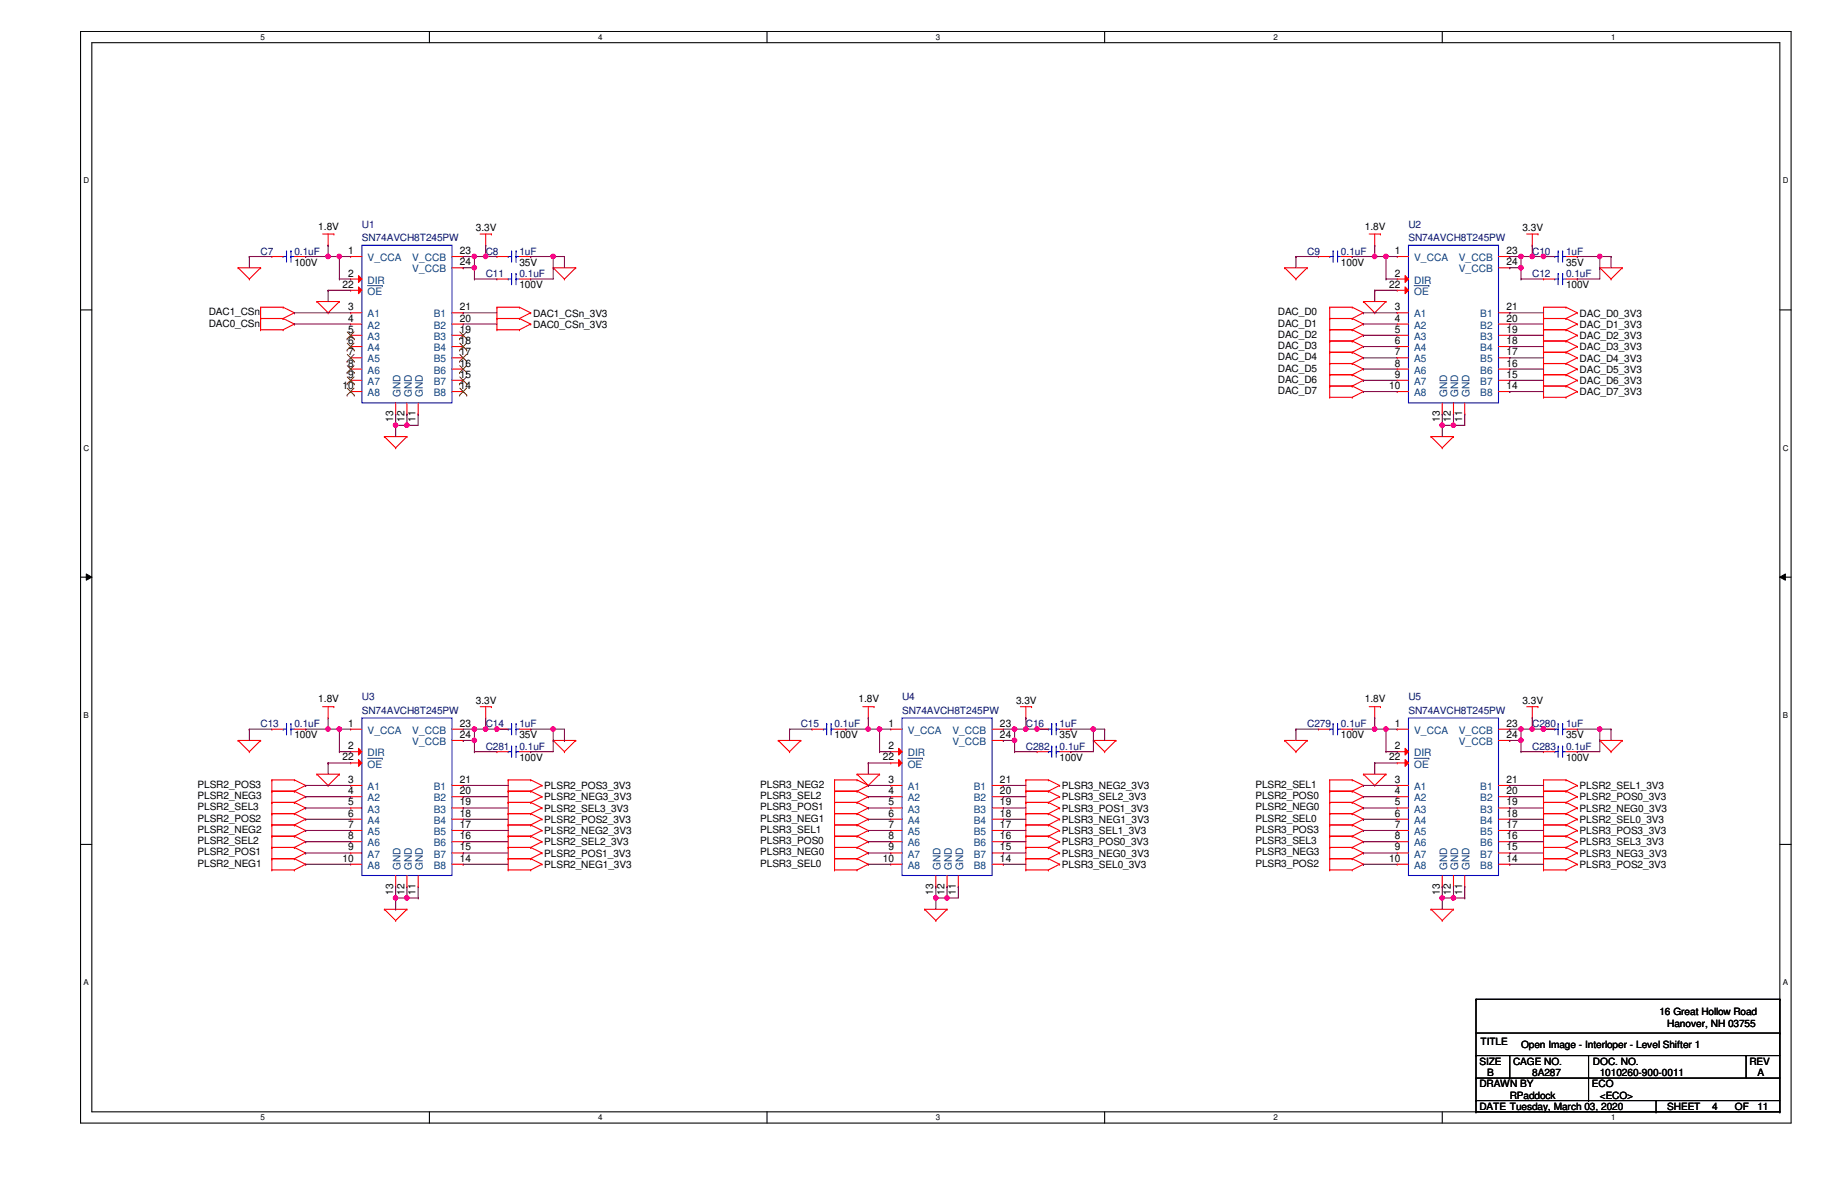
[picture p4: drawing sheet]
<svg xmlns="http://www.w3.org/2000/svg" width="432mm" height="279mm" viewBox="0 0 432 279" stroke-linecap="round" stroke-linejoin="round" font-family="sans-serif">
<defs><g id="words">
<g font-size="2.4" fill="#000080">
<text x="85.8" y="53.9">U1</text>
<text x="333.8" y="53.9">U2</text>
<text x="85.8" y="57.1">SN74AVCH8T245PW</text>
<text x="333.8" y="57.1">SN74AVCH8T245PW</text>
<text x="61.8" y="60.3">C7</text>
<text x="69.8" y="60.3">0.1uF</text>
<text x="115.1" y="60.3">C8</text>
<text x="115.1" y="65.7">C11</text>
<text x="123.1" y="60.3">1uF</text>
<text x="123.1" y="65.7">0.1uF</text>
<text x="309.8" y="60.3">C9</text>
<text x="317.8" y="60.3">0.1uF</text>
<text x="363.1" y="60.3">C10</text>
<text x="363.1" y="65.7">C12</text>
<text x="371.1" y="60.3">1uF</text>
<text x="371.1" y="65.7">0.1uF</text>
<text x="85.8" y="165.9">U3</text>
<text x="213.8" y="165.9">U4</text>
<text x="333.8" y="165.9">U5</text>
<text x="61.8" y="172.3">C13</text>
<text x="69.8" y="172.3">0.1uF</text>
<text x="85.8" y="169.1">SN74AVCH8T245PW</text>
<text x="115.1" y="172.3">C14</text>
<text x="123.1" y="172.3">1uF</text>
<text x="189.8" y="172.3">C15</text>
<text x="197.8" y="172.3">0.1uF</text>
<text x="213.8" y="169.1">SN74AVCH8T245PW</text>
<text x="243.1" y="172.3">C16</text>
<text x="251.1" y="172.3">1uF</text>
<text x="309.8" y="172.3">C279</text>
<text x="317.8" y="172.3">0.1uF</text>
<text x="333.8" y="169.1">SN74AVCH8T245PW</text>
<text x="363.1" y="172.3">C280</text>
<text x="371.1" y="172.3">1uF</text>
<text x="115.1" y="177.7">C281</text>
<text x="123.1" y="177.7">0.1uF</text>
<text x="243.1" y="177.7">C282</text>
<text x="251.1" y="177.7">0.1uF</text>
<text x="363.1" y="177.7">C283</text>
<text x="371.1" y="177.7">0.1uF</text>
</g>
<g font-size="2.4">
<text x="75.4" y="54.4">1.8V</text>
<text x="112.8" y="54.7">3.3V</text>
<text x="323.5" y="54.4">1.8V</text>
<text x="360.8" y="54.7">3.3V</text>
<text x="69.8" y="63">100V</text>
<text x="82.5" y="60.2">1</text>
<text x="82.5" y="65.5">2</text>
<text x="109" y="60.2">23</text>
<text x="109" y="62.9">24</text>
<text x="123.1" y="63">35V</text>
<text x="317.8" y="63">100V</text>
<text x="330.6" y="60.2">1</text>
<text x="330.6" y="65.5">2</text>
<text x="357" y="60.2">23</text>
<text x="357" y="62.9">24</text>
<text x="371.1" y="63">35V</text>
<text x="81.2" y="68.2">22</text>
<text x="123.1" y="68.3">100V</text>
<text x="329.2" y="68.2">22</text>
<text x="371.1" y="68.3">100V</text>
<text x="49.5" y="74.7">DAC1_CSn</text>
<text x="49.5" y="77.4">DAC0_CSn</text>
<text x="82.5" y="73.5">3</text>
<text x="82.5" y="76.2">4</text>
<text x="109" y="73.5">21</text>
<text x="109" y="76.2">20</text>
<text x="126.3" y="75">DAC1_CSn_3V3</text>
<text x="126.3" y="77.7">DAC0_CSn_3V3</text>
<text x="302.9" y="74.7">DAC_D0</text>
<text x="302.9" y="77.4">DAC_D1</text>
<text x="330.6" y="73.5">3</text>
<text x="330.6" y="76.2">4</text>
<text x="357" y="73.5">21</text>
<text x="357" y="76.2">20</text>
<text x="374.4" y="75">DAC_D0_3V3</text>
<text x="374.4" y="77.7">DAC_D1_3V3</text>
<text x="82.5" y="78.9">5</text>
<text x="82.5" y="81.5">6</text>
<text x="109" y="78.9">19</text>
<text x="109" y="81.5">18</text>
<text x="302.9" y="80.1">DAC_D2</text>
<text x="302.9" y="82.7">DAC_D3</text>
<text x="330.6" y="78.9">5</text>
<text x="330.6" y="81.5">6</text>
<text x="357" y="78.9">19</text>
<text x="357" y="81.5">18</text>
<text x="374.4" y="80.3">DAC_D2_3V3</text>
<text x="374.4" y="83">DAC_D3_3V3</text>
<text x="82.5" y="84.2">7</text>
<text x="82.5" y="86.9">8</text>
<text x="82.5" y="89.5">9</text>
<text x="109" y="84.2">17</text>
<text x="109" y="86.9">16</text>
<text x="109" y="89.5">15</text>
<text x="302.9" y="85.4">DAC_D4</text>
<text x="302.9" y="88.1">DAC_D5</text>
<text x="330.6" y="84.2">7</text>
<text x="330.6" y="86.9">8</text>
<text x="330.6" y="89.5">9</text>
<text x="357" y="84.2">17</text>
<text x="357" y="86.9">16</text>
<text x="357" y="89.5">15</text>
<text x="374.4" y="85.7">DAC_D4_3V3</text>
<text x="374.4" y="88.3">DAC_D5_3V3</text>
<text x="81.2" y="92.2">10</text>
<text x="109" y="92.2">14</text>
<text x="302.9" y="90.7">DAC_D6</text>
<text x="302.9" y="93.4">DAC_D7</text>
<text x="329.2" y="92.2">10</text>
<text x="357" y="92.2">14</text>
<text x="374.4" y="91">DAC_D6_3V3</text>
<text x="374.4" y="93.7">DAC_D7_3V3</text>
<text x="93.2" y="100" transform="rotate(-90 93.2 100)">13</text>
<text x="95.8" y="100" transform="rotate(-90 95.8 100)">12</text>
<text x="98.5" y="100" transform="rotate(-90 98.5 100)">11</text>
<text x="341.2" y="100" transform="rotate(-90 341.2 100)">13</text>
<text x="343.9" y="100" transform="rotate(-90 343.9 100)">12</text>
<text x="346.5" y="100" transform="rotate(-90 346.5 100)">11</text>
<text x="75.4" y="166.5">1.8V</text>
<text x="112.8" y="166.8">3.3V</text>
<text x="203.5" y="166.5">1.8V</text>
<text x="240.8" y="166.8">3.3V</text>
<text x="323.5" y="166.5">1.8V</text>
<text x="360.8" y="166.8">3.3V</text>
<text x="82.5" y="172.2">1</text>
<text x="109" y="172.2">23</text>
<text x="210.6" y="172.2">1</text>
<text x="237" y="172.2">23</text>
<text x="330.6" y="172.2">1</text>
<text x="357" y="172.2">23</text>
<text x="69.8" y="175">100V</text>
<text x="82.5" y="177.5">2</text>
<text x="109" y="174.9">24</text>
<text x="123.1" y="175">35V</text>
<text x="197.8" y="175">100V</text>
<text x="210.6" y="177.5">2</text>
<text x="237" y="174.9">24</text>
<text x="251.1" y="175">35V</text>
<text x="317.8" y="175">100V</text>
<text x="330.6" y="177.5">2</text>
<text x="357" y="174.9">24</text>
<text x="371.1" y="175">35V</text>
<text x="81.2" y="180.2">22</text>
<text x="82.5" y="185.5">3</text>
<text x="109" y="185.5">21</text>
<text x="123.1" y="180.3">100V</text>
<text x="209.2" y="180.2">22</text>
<text x="210.6" y="185.5">3</text>
<text x="237" y="185.5">21</text>
<text x="251.1" y="180.3">100V</text>
<text x="329.2" y="180.2">22</text>
<text x="330.6" y="185.5">3</text>
<text x="357" y="185.5">21</text>
<text x="371.1" y="180.3">100V</text>
<text x="46.8" y="186.7">PLSR2_POS3</text>
<text x="46.8" y="189.4">PLSR2_NEG3</text>
<text x="82.5" y="188.2">4</text>
<text x="82.5" y="190.9">5</text>
<text x="109" y="188.2">20</text>
<text x="109" y="190.9">19</text>
<text x="129" y="187">PLSR2_POS3_3V3</text>
<text x="129" y="189.7">PLSR2_NEG3_3V3</text>
<text x="180.2" y="186.7">PLSR3_NEG2</text>
<text x="180.2" y="189.4">PLSR3_SEL2</text>
<text x="210.6" y="188.2">4</text>
<text x="210.6" y="190.9">5</text>
<text x="237" y="188.2">20</text>
<text x="237" y="190.9">19</text>
<text x="251.7" y="187">PLSR3_NEG2_3V3</text>
<text x="251.7" y="189.7">PLSR3_SEL2_3V3</text>
<text x="297.5" y="186.7">PLSR2_SEL1</text>
<text x="297.5" y="189.4">PLSR2_POS0</text>
<text x="330.6" y="188.2">4</text>
<text x="330.6" y="190.9">5</text>
<text x="357" y="188.2">20</text>
<text x="357" y="190.9">19</text>
<text x="374.4" y="187">PLSR2_SEL1_3V3</text>
<text x="374.4" y="189.7">PLSR2_POS0_3V3</text>
<text x="46.8" y="194.7">PLSR2_POS2</text>
<text x="46.8" y="197.4">PLSR2_NEG2</text>
<text x="46.8" y="192.1">PLSR2_SEL3</text>
<text x="82.5" y="193.5">6</text>
<text x="82.5" y="196.2">7</text>
<text x="109" y="193.5">18</text>
<text x="109" y="196.2">17</text>
<text x="129" y="195">PLSR2_POS2_3V3</text>
<text x="129" y="197.7">PLSR2_NEG2_3V3</text>
<text x="129" y="192.4">PLSR2_SEL3_3V3</text>
<text x="180.2" y="192.1">PLSR3_POS1</text>
<text x="180.2" y="194.7">PLSR3_NEG1</text>
<text x="180.2" y="197.4">PLSR3_SEL1</text>
<text x="210.6" y="193.5">6</text>
<text x="210.6" y="196.2">7</text>
<text x="237" y="193.5">18</text>
<text x="237" y="196.2">17</text>
<text x="251.7" y="192.4">PLSR3_POS1_3V3</text>
<text x="251.7" y="195">PLSR3_NEG1_3V3</text>
<text x="251.7" y="197.7">PLSR3_SEL1_3V3</text>
<text x="297.5" y="192.1">PLSR2_NEG0</text>
<text x="297.5" y="194.7">PLSR2_SEL0</text>
<text x="297.5" y="197.4">PLSR3_POS3</text>
<text x="330.6" y="193.5">6</text>
<text x="330.6" y="196.2">7</text>
<text x="357" y="193.5">18</text>
<text x="357" y="196.2">17</text>
<text x="374.4" y="192.4">PLSR2_NEG0_3V3</text>
<text x="374.4" y="195">PLSR2_SEL0_3V3</text>
<text x="374.4" y="197.7">PLSR3_POS3_3V3</text>
<text x="46.8" y="200.1">PLSR2_SEL2</text>
<text x="46.8" y="202.7">PLSR2_POS1</text>
<text x="82.5" y="198.9">8</text>
<text x="82.5" y="201.5">9</text>
<text x="109" y="198.9">16</text>
<text x="109" y="201.5">15</text>
<text x="129" y="200.4">PLSR2_SEL2_3V3</text>
<text x="129" y="203">PLSR2_POS1_3V3</text>
<text x="180.2" y="200.1">PLSR3_POS0</text>
<text x="180.2" y="202.7">PLSR3_NEG0</text>
<text x="210.6" y="198.9">8</text>
<text x="210.6" y="201.5">9</text>
<text x="237" y="198.9">16</text>
<text x="237" y="201.5">15</text>
<text x="251.7" y="200.4">PLSR3_POS0_3V3</text>
<text x="251.7" y="203">PLSR3_NEG0_3V3</text>
<text x="297.5" y="200.1">PLSR3_SEL3</text>
<text x="297.5" y="202.7">PLSR3_NEG3</text>
<text x="330.6" y="198.9">8</text>
<text x="330.6" y="201.5">9</text>
<text x="357" y="198.9">16</text>
<text x="357" y="201.5">15</text>
<text x="374.4" y="200.4">PLSR3_SEL3_3V3</text>
<text x="374.4" y="203">PLSR3_NEG3_3V3</text>
<text x="46.8" y="205.4">PLSR2_NEG1</text>
<text x="81.2" y="204.2">10</text>
<text x="109" y="204.2">14</text>
<text x="129" y="205.7">PLSR2_NEG1_3V3</text>
<text x="180.2" y="205.4">PLSR3_SEL0</text>
<text x="209.2" y="204.2">10</text>
<text x="237" y="204.2">14</text>
<text x="251.7" y="205.7">PLSR3_SEL0_3V3</text>
<text x="297.5" y="205.4">PLSR3_POS2</text>
<text x="329.2" y="204.2">10</text>
<text x="357" y="204.2">14</text>
<text x="374.4" y="205.7">PLSR3_POS2_3V3</text>
<text x="93.2" y="212" transform="rotate(-90 93.2 212)">13</text>
<text x="95.8" y="212" transform="rotate(-90 95.8 212)">12</text>
<text x="98.5" y="212" transform="rotate(-90 98.5 212)">11</text>
<text x="221.2" y="212" transform="rotate(-90 221.2 212)">13</text>
<text x="223.9" y="212" transform="rotate(-90 223.9 212)">12</text>
<text x="226.5" y="212" transform="rotate(-90 226.5 212)">11</text>
<text x="341.2" y="212" transform="rotate(-90 341.2 212)">13</text>
<text x="343.9" y="212" transform="rotate(-90 343.9 212)">12</text>
<text x="346.5" y="212" transform="rotate(-90 346.5 212)">11</text>
<text x="393.3" y="240.6">16 Great Hollow Road</text>
<text x="395.1" y="243.3">Hanover, NH 03755</text>
<text x="350.9" y="247.6">TITLE</text>
<text x="360.5" y="248.4">Open Image - Interloper - Level Shifter 1</text>
<text x="350.6" y="252.3">SIZE</text>
<text x="350.6" y="257.7">DRAWN BY</text>
<text x="352.5" y="255">B</text>
<text x="358.6" y="252.3">CAGE NO.</text>
<text x="363.1" y="255">8A287</text>
<text x="377.3" y="257.7">ECO</text>
<text x="377.5" y="252.3">DOC. NO.</text>
<text x="379.1" y="255">1010260-900-0011</text>
<text x="414.6" y="252.3">REV</text>
<text x="416.5" y="255">A</text>
<text x="350.6" y="263">DATE Tuesday, March 03, 2020</text>
<text x="357.8" y="260.3">RPaddock</text>
<text x="379.1" y="260.3">&lt;ECO&gt;</text>
<text x="395.1" y="263">SHEET</text>
<text x="405.8" y="263">4</text>
<text x="411.1" y="263">OF</text>
<text x="416.5" y="263">11</text>
</g>
<g font-size="2.4" fill="#004080">
<text x="87.1" y="61.9">V_CCA</text>
<text x="97.7" y="61.9">V_CCB</text>
<text x="97.7" y="64.6">V_CCB</text>
<text x="335.2" y="61.9">V_CCA</text>
<text x="345.7" y="61.9">V_CCB</text>
<text x="345.7" y="64.6">V_CCB</text>
<text x="87.1" y="67.2">DIR</text>
<text x="87.1" y="69.9">OE</text>
<text x="335.2" y="67.2">DIR</text>
<text x="335.2" y="69.9">OE</text>
<text x="87.1" y="75.2">A1</text>
<text x="87.1" y="77.9">A2</text>
<text x="102.8" y="75.2">B1</text>
<text x="102.8" y="77.9">B2</text>
<text x="335.2" y="75.2">A1</text>
<text x="335.2" y="77.9">A2</text>
<text x="350.8" y="75.2">B1</text>
<text x="350.8" y="77.9">B2</text>
<text x="87.1" y="80.6">A3</text>
<text x="87.1" y="83.2">A4</text>
<text x="102.8" y="80.6">B3</text>
<text x="102.8" y="83.2">B4</text>
<text x="335.2" y="80.6">A3</text>
<text x="335.2" y="83.2">A4</text>
<text x="350.8" y="80.6">B3</text>
<text x="350.8" y="83.2">B4</text>
<text x="87.1" y="85.9">A5</text>
<text x="87.1" y="88.6">A6</text>
<text x="102.8" y="85.9">B5</text>
<text x="102.8" y="88.6">B6</text>
<text x="335.2" y="85.9">A5</text>
<text x="335.2" y="88.6">A6</text>
<text x="350.8" y="85.9">B5</text>
<text x="350.8" y="88.6">B6</text>
<text x="87.1" y="91.2">A7</text>
<text x="87.1" y="93.9">A8</text>
<text x="94.9" y="94.1" transform="rotate(-90 94.9 94.1)">GND</text>
<text x="97.6" y="94.1" transform="rotate(-90 97.6 94.1)">GND</text>
<text x="100.2" y="94.1" transform="rotate(-90 100.2 94.1)">GND</text>
<text x="102.8" y="91.2">B7</text>
<text x="102.8" y="93.9">B8</text>
<text x="335.2" y="91.2">A7</text>
<text x="335.2" y="93.9">A8</text>
<text x="342.9" y="94.1" transform="rotate(-90 342.9 94.1)">GND</text>
<text x="345.6" y="94.1" transform="rotate(-90 345.6 94.1)">GND</text>
<text x="348.3" y="94.1" transform="rotate(-90 348.3 94.1)">GND</text>
<text x="350.8" y="91.2">B7</text>
<text x="350.8" y="93.9">B8</text>
<text x="87.1" y="173.9">V_CCA</text>
<text x="97.7" y="173.9">V_CCB</text>
<text x="215.1" y="173.9">V_CCA</text>
<text x="225.7" y="173.9">V_CCB</text>
<text x="335.2" y="173.9">V_CCA</text>
<text x="345.7" y="173.9">V_CCB</text>
<text x="87.1" y="179.2">DIR</text>
<text x="97.7" y="176.6">V_CCB</text>
<text x="215.1" y="179.2">DIR</text>
<text x="225.7" y="176.6">V_CCB</text>
<text x="335.2" y="179.2">DIR</text>
<text x="345.7" y="176.6">V_CCB</text>
<text x="87.1" y="181.9">OE</text>
<text x="215.1" y="181.9">OE</text>
<text x="335.2" y="181.9">OE</text>
<text x="87.1" y="187.2">A1</text>
<text x="87.1" y="189.9">A2</text>
<text x="102.8" y="187.2">B1</text>
<text x="102.8" y="189.9">B2</text>
<text x="215.1" y="187.2">A1</text>
<text x="215.1" y="189.9">A2</text>
<text x="230.8" y="187.2">B1</text>
<text x="230.8" y="189.9">B2</text>
<text x="335.2" y="187.2">A1</text>
<text x="335.2" y="189.9">A2</text>
<text x="350.8" y="187.2">B1</text>
<text x="350.8" y="189.9">B2</text>
<text x="87.1" y="192.6">A3</text>
<text x="87.1" y="195.2">A4</text>
<text x="87.1" y="197.9">A5</text>
<text x="102.8" y="192.6">B3</text>
<text x="102.8" y="195.2">B4</text>
<text x="102.8" y="197.9">B5</text>
<text x="215.1" y="192.6">A3</text>
<text x="215.1" y="195.2">A4</text>
<text x="215.1" y="197.9">A5</text>
<text x="230.8" y="192.6">B3</text>
<text x="230.8" y="195.2">B4</text>
<text x="230.8" y="197.9">B5</text>
<text x="335.2" y="192.6">A3</text>
<text x="335.2" y="195.2">A4</text>
<text x="335.2" y="197.9">A5</text>
<text x="350.8" y="192.6">B3</text>
<text x="350.8" y="195.2">B4</text>
<text x="350.8" y="197.9">B5</text>
<text x="87.1" y="200.6">A6</text>
<text x="87.1" y="203.2">A7</text>
<text x="102.8" y="200.6">B6</text>
<text x="102.8" y="203.2">B7</text>
<text x="215.1" y="200.6">A6</text>
<text x="215.1" y="203.2">A7</text>
<text x="230.8" y="200.6">B6</text>
<text x="230.8" y="203.2">B7</text>
<text x="335.2" y="200.6">A6</text>
<text x="335.2" y="203.2">A7</text>
<text x="350.8" y="200.6">B6</text>
<text x="350.8" y="203.2">B7</text>
<text x="87.1" y="205.9">A8</text>
<text x="94.9" y="206.1" transform="rotate(-90 94.9 206.1)">GND</text>
<text x="97.6" y="206.1" transform="rotate(-90 97.6 206.1)">GND</text>
<text x="100.2" y="206.1" transform="rotate(-90 100.2 206.1)">GND</text>
<text x="102.8" y="205.9">B8</text>
<text x="215.1" y="205.9">A8</text>
<text x="222.9" y="206.1" transform="rotate(-90 222.9 206.1)">GND</text>
<text x="225.6" y="206.1" transform="rotate(-90 225.6 206.1)">GND</text>
<text x="228.3" y="206.1" transform="rotate(-90 228.3 206.1)">GND</text>
<text x="230.8" y="205.9">B8</text>
<text x="335.2" y="205.9">A8</text>
<text x="342.9" y="206.1" transform="rotate(-90 342.9 206.1)">GND</text>
<text x="345.6" y="206.1" transform="rotate(-90 345.6 206.1)">GND</text>
<text x="348.3" y="206.1" transform="rotate(-90 348.3 206.1)">GND</text>
<text x="350.8" y="205.9">B8</text>
</g>
<g font-size="1.9">
<text x="61.8" y="9.4">5</text>
<text x="141.8" y="9.4">4</text>
<text x="221.8" y="9.4">3</text>
<text x="301.8" y="9.4">2</text>
<text x="381.8" y="9.4">1</text>
<text x="19.8" y="43.5">D</text>
<text x="422.5" y="43.5">D</text>
<text x="19.8" y="106.8">C</text>
<text x="422.5" y="106.8">C</text>
<text x="19.8" y="170.1">B</text>
<text x="422.5" y="170.1">B</text>
<text x="19.8" y="233.5">A</text>
<text x="422.5" y="233.5">A</text>
<text x="61.8" y="265.5">5</text>
<text x="141.8" y="265.5">4</text>
<text x="221.8" y="265.5">3</text>
<text x="301.8" y="265.5">2</text>
<text x="381.8" y="265.5">1</text>
</g>
</g></defs>
<path d="M19.1 7.5h405.4v258.6h-405.4zM21.8 10.1h400v253.4h-400z" fill="none" stroke="#000" stroke-width=".25"/>
<g fill="#fff">
<path d="M61.8 7.7h1v2.2h-1z"/>
<path d="M61.8 263.8h1v2.1h-1z"/>
</g>
<path d="M101.8 7.5v2.6M101.8 263.5v2.6" fill="none" stroke="#000" stroke-width=".25"/>
<g fill="#fff">
<path d="M141.8 7.7h1v2.2h-1z"/>
<path d="M141.8 263.8h1v2.1h-1z"/>
</g>
<path d="M181.8 7.5v2.6M181.8 263.5v2.6" fill="none" stroke="#000" stroke-width=".25"/>
<g fill="#fff">
<path d="M221.8 7.7h1v2.2h-1z"/>
<path d="M221.8 263.8h1v2.1h-1z"/>
</g>
<path d="M261.8 7.5v2.6M261.8 263.5v2.6" fill="none" stroke="#000" stroke-width=".25"/>
<g fill="#fff">
<path d="M301.8 7.7h1v2.2h-1z"/>
<path d="M301.8 263.8h1v2.1h-1z"/>
</g>
<path d="M341.8 7.5v2.6M341.8 263.5v2.6" fill="none" stroke="#000" stroke-width=".25"/>
<g fill="#fff">
<path d="M381.8 7.7h1v2.2h-1z"/>
<path d="M381.8 263.8h1v2.1h-1z"/>
<path d="M19.8 41.8h1.3v2.1h-1.3z"/>
<path d="M422.5 41.8h1.3v2.1h-1.3z"/>
<path d="M19.8 105.1h1.3v2.1h-1.3z"/>
<path d="M422.5 105.1h1.3v2.1h-1.3z"/>
</g>
<path d="M19.1 73.4h2.7M421.8 73.4h2.7" fill="none" stroke="#000" stroke-width=".25"/>
<g fill="#fff">
<path d="M19.8 168.4h1.2v2.2h-1.2z"/>
<path d="M422.5 168.4h1.2v2.2h-1.2z"/>
</g>
<path d="M19.1 136.8h2.7M421.8 136.8h2.7" fill="none" stroke="#000" stroke-width=".25"/>
<path d="M20.4 136l1.4 .8-1.4 .7zM421.8 136.8l1.3-.8v1.5z" fill="#000"/>
<path d="M20.4 136l1.4 .8-1.4 .7zM421.8 136.8l1.3-.8v1.5z" fill="none" stroke="#000" stroke-width=".24"/>
<g fill="#fff">
<path d="M19.8 231.8h1.2v2.1h-1.2z"/>
<path d="M422.5 231.8h1.2v2.1h-1.2z"/>
</g>
<g fill="none" stroke="#000" stroke-width=".25">
<path d="M19.1 200.1h2.7M421.8 200.1h2.7M349.8 236.8h.1M349.8 236.8v26.7M349.8 236.8h72M421.8 236.8h.1M421.8 236.8v26.7M349.8 250.1h.1M349.8 255.5h.1M349.8 244.8h72M349.8 250.1h72M349.8 255.5h72"/>
<path d="M357.8 255.5h.1M357.8 250.1v5.4M376.5 255.5h.1M376.5 250.1v10.7M413.8 250.1h.1M413.8 250.1v5.4M421.8 244.8h.1M349.8 260.8h.1M349.8 263.5h.1M349.8 260.8h72M349.8 263.5h72M376.5 260.8h.1"/>
<path d="M392.5 263.5h.1M392.5 260.8v2.7M421.8 263.5h.1"/>
</g>
<g fill="none" stroke="#f00" stroke-width=".25">
<path d="M76.5 55.5h2.6M77.8 58.1h.1M77.8 55.5v2.6M79.1 55.5h.1M113.8 55.5h2.7M115.1 58.1h.1M115.1 55.5v2.6M116.5 55.5h.1M324.5 55.5h2.7M325.8 58.1h.1M325.8 55.5v2.6M327.2 55.5h.1"/>
<path d="M361.8 55.5h2.7M363.1 58.1h.1M363.1 55.5v2.6M364.5 55.5h.1M56.4 63.5h.1M56.4 63.5h5.4M56.4 63.5l2.7 2.6M59.1 66.1h.1M61.8 72.8h.1M61.8 75.5h.1M61.8 78.1h.1M61.8 63.5h.1"/>
<path d="M61.8 75.5h5.3M61.8 72.8h5.3M61.8 72.8v5.3M61.8 78.1h5.3M61.8 63.5l-2.7 2.6M67.1 75.5h.1M67.1 72.8h.1M67.1 78.1h.1M67.1 72.8l2.7 1.3M67.1 75.5l2.7 1.3M69.8 74.1h.1M69.8 76.8h.1"/>
<path d="M69.8 74.1l-2.7 1.4M69.8 76.8l-2.7 1.3M75.1 71.5h.1M75.1 71.5h5.3M75.1 71.5l2.7 2.6M77.8 74.1h.1M80.4 71.5h.1M80.4 71.5l-2.6 2.6M117.8 75.5h.1M117.8 72.8h.1M117.8 78.1h.1M117.8 75.5h5.3"/>
<path d="M117.8 72.8h5.3M117.8 72.8v5.3M117.8 78.1h5.3M123.1 72.8h.1M123.1 75.5h.1M123.1 78.1h.1M123.1 72.8l2.7 1.3M123.1 75.5l2.7 1.3M125.8 74.1h.1M125.8 76.8h.1M125.8 74.1l-2.7 1.4M125.8 76.8l-2.7 1.3"/>
<path d="M131.1 63.5h.1M131.1 63.5h5.3M131.1 63.5l2.7 2.6M133.8 66.1h.1M136.4 63.5h.1M136.4 63.5l-2.6 2.6M304.5 63.5h.1M304.5 63.5h5.3M304.5 63.5l2.6 2.6M307.1 66.1h.1M309.8 63.5h.1M309.8 63.5l-2.7 2.6"/>
<path d="M315.1 72.8h.1M315.1 75.5h.1M315.1 78.1h.1M315.1 72.8v21.3M315.1 75.5h5.4M315.1 72.8h5.4M315.1 78.1h5.4M320.5 75.5h.1M320.5 72.8h.1M320.5 78.1h.1M320.5 72.8l2.6 1.3M320.5 75.5l2.6 1.3"/>
<path d="M320.5 78.1l2.6 1.4M323.1 74.1h.1M323.1 76.8h.1M323.1 79.5h.1M323.1 71.5h.1M323.1 74.1l-2.6 1.4M323.1 76.8l-2.6 1.3M323.1 79.5l-2.6 1.3M323.1 71.5h5.4M323.1 71.5l2.7 2.6M325.8 74.1h.1M328.5 71.5h.1"/>
<path d="M328.5 71.5l-2.7 2.6M365.8 75.5h.1M365.8 72.8h.1M365.8 78.1h.1M365.8 72.8v21.3M365.8 75.5h5.3M365.8 72.8h5.3M365.8 78.1h5.3M371.1 72.8h.1M371.1 75.5h.1M371.1 78.1h.1M371.1 72.8l2.7 1.3"/>
<path d="M371.1 75.5l2.7 1.3M371.1 78.1l2.7 1.4M373.8 74.1h.1M373.8 76.8h.1M373.8 79.5h.1M373.8 74.1l-2.7 1.4M373.8 76.8l-2.7 1.3M373.8 79.5l-2.7 1.3M379.1 63.5h.1M379.1 63.5h5.4M379.1 63.5l2.7 2.6M381.8 66.1h.1"/>
<path d="M384.5 63.5h.1M384.5 63.5l-2.7 2.6M315.1 80.8h.1M315.1 83.5h.1M315.1 86.1h.1M315.1 88.8h.1M315.1 91.5h.1M315.1 94.1h.1M315.1 80.8h5.4M315.1 83.5h5.4M315.1 86.1h5.4M315.1 88.8h5.4"/>
<path d="M315.1 91.5h5.4M315.1 94.1h5.4M320.5 80.8h.1M320.5 83.5h.1M320.5 86.1h.1M320.5 88.8h.1M320.5 91.5h.1M320.5 94.1h.1M320.5 80.8l2.6 1.3M320.5 83.5l2.6 1.3M320.5 86.1l2.6 1.4M320.5 88.8l2.6 1.3"/>
<path d="M320.5 91.5l2.6 1.3M323.1 82.1h.1M323.1 84.8h.1M323.1 87.5h.1M323.1 90.1h.1M323.1 92.8h.1M323.1 82.1l-2.6 1.4M323.1 84.8l-2.6 1.3M323.1 87.5l-2.6 1.3M323.1 90.1l-2.6 1.4M323.1 92.8l-2.6 1.3M365.8 80.8h.1"/>
<path d="M365.8 83.5h.1M365.8 86.1h.1M365.8 88.8h.1M365.8 91.5h.1M365.8 94.1h.1M365.8 80.8h5.3M365.8 83.5h5.3M365.8 86.1h5.3M365.8 88.8h5.3M365.8 91.5h5.3M365.8 94.1h5.3M371.1 80.8h.1"/>
<path d="M371.1 83.5h.1M371.1 86.1h.1M371.1 88.8h.1M371.1 91.5h.1M371.1 94.1h.1M371.1 80.8l2.7 1.3M371.1 83.5l2.7 1.3M371.1 86.1l2.7 1.4M371.1 88.8l2.7 1.3M371.1 91.5l2.7 1.3M373.8 82.1h.1M373.8 84.8h.1"/>
<path d="M373.8 87.5h.1M373.8 90.1h.1M373.8 92.8h.1M373.8 82.1l-2.7 1.4M373.8 84.8l-2.7 1.3M373.8 87.5l-2.7 1.3M373.8 90.1l-2.7 1.4M373.8 92.8l-2.7 1.3M91.1 103.5h.1M91.1 103.5h5.3M91.1 103.5l2.7 2.6M93.8 106.1h.1"/>
<path d="M96.4 103.5h.1M96.4 103.5l-2.6 2.6M339.1 103.5h.1M339.1 103.5h5.4M339.1 103.5l2.7 2.6M341.8 106.1h.1M344.5 103.5h.1M344.5 103.5l-2.7 2.6M56.4 175.5h.1M56.4 175.5h5.4M56.4 175.5l2.7 2.6M59.1 178.1h.1"/>
<path d="M61.8 175.5h.1M61.8 175.5l-2.7 2.6M76.5 167.5h2.6M77.8 170.1h.1M77.8 167.5v2.6M79.1 167.5h.1M113.8 167.5h2.7M115.1 170.1h.1M115.1 167.5v2.6M116.5 167.5h.1M131.1 175.5h.1M131.1 175.5h5.3"/>
<path d="M131.1 175.5l2.7 2.6M133.8 178.1h.1M136.4 175.5h.1M136.4 175.5l-2.6 2.6M184.4 175.5h.1M184.4 175.5h5.4M184.4 175.5l2.7 2.6M187.1 178.1h.1M189.8 175.5h.1M189.8 175.5l-2.7 2.6M204.5 167.5h2.6M205.8 170.1h.1"/>
<path d="M205.8 167.5v2.6M207.1 167.5h.1M241.8 167.5h2.7M243.1 170.1h.1M243.1 167.5v2.6M244.5 167.5h.1M259.1 175.5h.1M259.1 175.5h5.4M259.1 175.5l2.7 2.6M261.8 178.1h.1M264.5 175.5h.1M264.5 175.5l-2.7 2.6"/>
<path d="M304.5 175.5h.1M304.5 175.5h5.3M304.5 175.5l2.6 2.6M307.1 178.1h.1M309.8 175.5h.1M309.8 175.5l-2.7 2.6M324.5 167.5h2.7M325.8 170.1h.1M325.8 167.5v2.6M327.2 167.5h.1M331.1 172.8h.1M331.1 172.8h2.7"/>
<path d="M355.1 175.5h2.7M355.1 172.8h2.7M357.8 172.8h.1M357.8 175.5h.1M361.8 167.5h2.7M363.1 170.1h.1M363.1 167.5v2.6M364.5 167.5h.1M379.1 175.5h.1M379.1 175.5h5.4M379.1 175.5l2.7 2.6M381.8 178.1h.1"/>
<path d="M384.5 175.5h.1M384.5 175.5l-2.7 2.6M64.4 184.8h.1M64.4 187.5h.1M64.4 192.8h.1M64.4 195.5h.1M64.4 198.2h.1M64.4 190.2h.1M64.4 187.5h5.4M64.4 184.8h5.4M64.4 184.8v21.4M64.4 190.2h5.4"/>
<path d="M64.4 195.5h5.4M64.4 192.8h5.4M64.4 198.2h5.4M69.8 187.5h.1M69.8 184.8h.1M69.8 195.5h.1M69.8 192.8h.1M69.8 198.2h.1M69.8 190.2h.1M69.8 184.8l2.6 1.3M69.8 192.8l2.6 1.3M69.8 195.5l2.6 1.3"/>
<path d="M69.8 198.2l2.6 1.3M69.8 190.2l2.6 1.3M69.8 187.5l2.6 1.3M72.4 186.1h.1M72.4 194.1h.1M72.4 196.8h.1M72.4 199.5h.1M72.4 191.5h.1M72.4 188.8h.1M72.4 186.1l-2.6 1.4M72.4 194.1l-2.6 1.4M72.4 196.8l-2.6 1.4"/>
<path d="M72.4 199.5l-2.6 1.3M72.4 191.5l-2.6 1.3M72.4 188.8l-2.6 1.4M75.1 183.5h.1M75.1 183.5h5.3M75.1 183.5l2.7 2.6M77.8 186.1h.1M80.4 183.5h.1M80.4 183.5l-2.6 2.6M120.4 187.5h.1M120.4 184.8h.1M120.4 190.2h.1"/>
<path d="M120.4 195.5h.1M120.4 192.8h.1M120.4 198.2h.1M120.4 187.5h5.4M120.4 184.8h5.4M120.4 184.8v21.4M120.4 190.2h5.4M120.4 195.5h5.4M120.4 192.8h5.4M120.4 198.2h5.4M125.8 184.8h.1M125.8 187.5h.1"/>
<path d="M125.8 190.2h.1M125.8 192.8h.1M125.8 195.5h.1M125.8 198.2h.1M125.8 184.8l2.6 1.3M125.8 187.5l2.6 1.3M125.8 192.8l2.6 1.3M125.8 195.5l2.6 1.3M125.8 198.2l2.6 1.3M125.8 190.2l2.6 1.3M128.4 186.1h.1M128.4 188.8h.1"/>
<path d="M128.4 194.1h.1M128.4 196.8h.1M128.4 199.5h.1M128.4 191.5h.1M128.4 186.1l-2.6 1.4M128.4 188.8l-2.6 1.4M128.4 194.1l-2.6 1.4M128.4 196.8l-2.6 1.4M128.4 199.5l-2.6 1.3M128.4 191.5l-2.6 1.3M197.8 184.8h.1M197.8 187.5h.1"/>
<path d="M197.8 190.2h.1M197.8 192.8h.1M197.8 195.5h.1M197.8 198.2h.1M197.8 187.5h5.3M197.8 184.8h5.3M197.8 190.2h5.3M197.8 195.5h5.3M197.8 192.8h5.3M197.8 198.2h5.3M197.8 184.8v21.4M203.1 187.5h.1"/>
<path d="M203.1 184.8h.1M203.1 190.2h.1M203.1 192.8h.1M203.1 195.5h.1M203.1 198.2h.1M203.1 183.5h.1M203.1 184.8l2.7 1.3M203.1 187.5l2.7 1.3M203.1 190.2l2.7 1.3M203.1 192.8l2.7 1.3M203.1 195.5l2.7 1.3M203.1 198.2l2.7 1.3"/>
<path d="M203.1 183.5h5.3M203.1 183.5l2.7 2.6M205.8 186.1h.1M205.8 188.8h.1M205.8 191.5h.1M205.8 194.1h.1M205.8 196.8h.1M205.8 199.5h.1M205.8 186.1l-2.7 1.4M205.8 188.8l-2.7 1.4M205.8 191.5l-2.7 1.3M205.8 194.1l-2.7 1.4"/>
<path d="M205.8 196.8l-2.7 1.4M205.8 199.5l-2.7 1.3M208.4 183.5h.1M208.4 183.5l-2.6 2.6M243.1 187.5h.1M243.1 184.8h.1M243.1 190.2h.1M243.1 192.8h.1M243.1 195.5h.1M243.1 198.2h.1M243.1 187.5h5.4M243.1 184.8h5.4"/>
<path d="M243.1 190.2h5.4M243.1 195.5h5.4M243.1 192.8h5.4M243.1 198.2h5.4M243.1 184.8v21.4M248.5 184.8h.1M248.5 187.5h.1M248.5 190.2h.1M248.5 192.8h.1M248.5 195.5h.1M248.5 198.2h.1M248.5 184.8l2.6 1.3"/>
<path d="M248.5 187.5l2.6 1.3M248.5 190.2l2.6 1.3M248.5 192.8l2.6 1.3M248.5 195.5l2.6 1.3M248.5 198.2l2.6 1.3M251.1 186.1h.1M251.1 188.8h.1M251.1 191.5h.1M251.1 194.1h.1M251.1 196.8h.1M251.1 199.5h.1M251.1 186.1l-2.6 1.4"/>
<path d="M251.1 188.8l-2.6 1.4M251.1 191.5l-2.6 1.3M251.1 194.1l-2.6 1.4M251.1 196.8l-2.6 1.4M251.1 199.5l-2.6 1.3M315.1 184.8h.1M315.1 187.5h.1M315.1 190.2h.1M315.1 192.8h.1M315.1 195.5h.1M315.1 198.2h.1M315.1 187.5h5.4"/>
<path d="M315.1 184.8h5.4M315.1 190.2h5.4M315.1 195.5h5.4M315.1 192.8h5.4M315.1 198.2h5.4M315.1 184.8v21.4M320.5 187.5h.1M320.5 184.8h.1M320.5 190.2h.1M320.5 192.8h.1M320.5 195.5h.1M320.5 198.2h.1"/>
<path d="M320.5 184.8l2.6 1.3M320.5 187.5l2.6 1.3M320.5 190.2l2.6 1.3M320.5 192.8l2.6 1.3M320.5 195.5l2.6 1.3M320.5 198.2l2.6 1.3M323.1 186.1h.1M323.1 188.8h.1M323.1 191.5h.1M323.1 194.1h.1M323.1 196.8h.1M323.1 199.5h.1"/>
<path d="M323.1 183.5h.1M323.1 186.1l-2.6 1.4M323.1 188.8l-2.6 1.4M323.1 191.5l-2.6 1.3M323.1 194.1l-2.6 1.4M323.1 196.8l-2.6 1.4M323.1 199.5l-2.6 1.3M323.1 183.5h5.4M323.1 183.5l2.7 2.6M325.8 186.1h.1M328.5 183.5h.1M328.5 183.5l-2.7 2.6"/>
<path d="M331.1 186.1h.1M331.1 188.8h.1M331.1 191.5h.1M331.1 194.1h.1M331.1 196.8h.1M331.1 199.5h.1M331.1 186.1h2.7M331.1 188.8h2.7M331.1 191.5h2.7M331.1 194.1h2.7M331.1 196.8h2.7M331.1 199.5h2.7"/>
<path d="M355.1 186.1h2.7M355.1 188.8h2.7M355.1 191.5h2.7M355.1 194.1h2.7M355.1 196.8h2.7M355.1 199.5h2.7M357.8 186.1h.1M357.8 188.8h.1M357.8 191.5h.1M357.8 194.1h.1M357.8 196.8h.1M357.8 199.5h.1"/>
<path d="M365.8 187.5h.1M365.8 184.8h.1M365.8 190.2h.1M365.8 192.8h.1M365.8 195.5h.1M365.8 198.2h.1M365.8 187.5h5.3M365.8 184.8h5.3M365.8 190.2h5.3M365.8 195.5h5.3M365.8 192.8h5.3M365.8 198.2h5.3"/>
<path d="M365.8 184.8v21.4M371.1 184.8h.1M371.1 187.5h.1M371.1 190.2h.1M371.1 192.8h.1M371.1 195.5h.1M371.1 198.2h.1M371.1 184.8l2.7 1.3M371.1 187.5l2.7 1.3M371.1 190.2l2.7 1.3M371.1 192.8l2.7 1.3M371.1 195.5l2.7 1.3"/>
<path d="M371.1 198.2l2.7 1.3M373.8 186.1h.1M373.8 188.8h.1M373.8 191.5h.1M373.8 194.1h.1M373.8 196.8h.1M373.8 199.5h.1M373.8 186.1l-2.7 1.4M373.8 188.8l-2.7 1.4M373.8 191.5l-2.7 1.3M373.8 194.1l-2.7 1.4M373.8 196.8l-2.7 1.4"/>
<path d="M373.8 199.5l-2.7 1.3M64.4 200.8h.1M64.4 203.5h.1M64.4 206.2h.1M64.4 200.8h5.4M64.4 203.5h5.4M64.4 206.2h5.4M69.8 200.8h.1M69.8 203.5h.1M69.8 206.2h.1M69.8 200.8l2.6 1.3M69.8 203.5l2.6 1.3"/>
<path d="M72.4 202.1h.1M72.4 204.8h.1M72.4 202.1l-2.6 1.4M72.4 204.8l-2.6 1.4M91.1 215.5h.1M91.1 215.5h5.3M91.1 215.5l2.7 2.6M93.8 218.1h.1M96.4 215.5h.1M96.4 215.5l-2.6 2.6M120.4 200.8h.1M120.4 203.5h.1"/>
<path d="M120.4 206.2h.1M120.4 200.8h5.4M120.4 203.5h5.4M120.4 206.2h5.4M125.8 200.8h.1M125.8 203.5h.1M125.8 206.2h.1M125.8 200.8l2.6 1.3M125.8 203.5l2.6 1.3M128.4 202.1h.1M128.4 204.8h.1M128.4 202.1l-2.6 1.4"/>
<path d="M128.4 204.8l-2.6 1.4M197.8 200.8h.1M197.8 203.5h.1M197.8 206.2h.1M197.8 200.8h5.3M197.8 203.5h5.3M197.8 206.2h5.3M203.1 200.8h.1M203.1 203.5h.1M203.1 206.2h.1M203.1 200.8l2.7 1.3M203.1 203.5l2.7 1.3"/>
<path d="M205.8 202.1h.1M205.8 204.8h.1M205.8 202.1l-2.7 1.4M205.8 204.8l-2.7 1.4M219.1 215.5h.1M219.1 215.5h5.4M219.1 215.5l2.7 2.6M221.8 218.1h.1M224.5 215.5h.1M224.5 215.5l-2.7 2.6M243.1 200.8h.1M243.1 203.5h.1"/>
<path d="M243.1 206.2h.1M243.1 200.8h5.4M243.1 203.5h5.4M243.1 206.2h5.4M248.5 200.8h.1M248.5 203.5h.1M248.5 206.2h.1M248.5 200.8l2.6 1.3M248.5 203.5l2.6 1.3M251.1 202.1h.1M251.1 204.8h.1M251.1 202.1l-2.6 1.4"/>
<path d="M251.1 204.8l-2.6 1.4M315.1 200.8h.1M315.1 203.5h.1M315.1 206.2h.1M315.1 200.8h5.4M315.1 203.5h5.4M315.1 206.2h5.4M320.5 200.8h.1M320.5 203.5h.1M320.5 206.2h.1M320.5 200.8l2.6 1.3M320.5 203.5l2.6 1.3"/>
<path d="M323.1 202.1h.1M323.1 204.8h.1M323.1 202.1l-2.6 1.4M323.1 204.8l-2.6 1.4M331.1 202.1h.1M331.1 204.8h.1M331.1 202.1h2.7M331.1 204.8h2.7M339.1 215.5h.1M339.1 215.5h5.4M339.1 215.5l2.7 2.6M341.8 218.1h.1"/>
<path d="M341.8 210.1h.1M341.8 207.5v2.6M344.5 215.5h.1M344.5 210.1h.1M344.5 215.5l-2.7 2.6M344.5 207.5v2.6M347.1 210.1h.1M347.1 207.5v2.6M355.1 202.1h2.7M355.1 204.8h2.7M357.8 202.1h.1M357.8 204.8h.1"/>
<path d="M365.8 200.8h.1M365.8 203.5h.1M365.8 206.2h.1M365.8 200.8h5.3M365.8 203.5h5.3M365.8 206.2h5.3M371.1 200.8h.1M371.1 203.5h.1M371.1 206.2h.1M371.1 200.8l2.7 1.3M371.1 203.5l2.7 1.3M373.8 202.1h.1"/>
<path d="M373.8 204.8h.1M373.8 202.1l-2.7 1.4M373.8 204.8l-2.7 1.4"/>
</g>
<path d="M333.8 170.1h21.3v37.4h-21.3z" fill="none" stroke="#00f" stroke-width=".25"/>
<path d="M333 177.3l.8 .8-.8 .8z" fill="#f00"/>
<path d="M331.1 178.1h.1M331.1 178.1h2.7M333 177.3l.8 .8-.8 .8z" fill="none" stroke="#f00" stroke-width=".25"/>
<path d="M333 180l.8 .8-.8 .8z" fill="#f00"/>
<g fill="none" stroke="#f00" stroke-width=".25">
<path d="M64.4 60.8h.1M64.4 60.8h2.7M69.8 60.8h2.6M72.4 60.8h.1M331.1 74.1h.1M331.1 76.8h.1M331.1 79.5h.1M331.1 60.8h.1M331.1 60.8h2.7M331.1 74.1h2.7M331.1 76.8h2.7M331.1 79.5h2.7"/>
<path d="M355.1 60.8h2.7M355.1 74.1h2.7M355.1 76.8h2.7M355.1 79.5h2.7M355.1 63.5h2.7M357.8 74.1h.1M357.8 76.8h.1M357.8 79.5h.1M357.8 60.8h.1M357.8 63.5h.1M331.1 82.1h.1M331.1 84.8h.1"/>
<path d="M331.1 87.5h.1M331.1 90.1h.1M331.1 92.8h.1M331.1 82.1h2.7M331.1 84.8h2.7M331.1 87.5h2.7M331.1 90.1h2.7M331.1 92.8h2.7M341.8 98.1h.1M341.8 95.5v2.6M344.5 98.1h.1M344.5 95.5v2.6"/>
<path d="M347.1 98.1h.1M347.1 95.5v2.6M355.1 82.1h2.7M355.1 84.8h2.7M355.1 87.5h2.7M355.1 90.1h2.7M355.1 92.8h2.7M357.8 82.1h.1M357.8 84.8h.1M357.8 87.5h.1M357.8 90.1h.1M357.8 92.8h.1"/>
<path d="M64.4 172.8h.1M64.4 172.8h2.7M69.8 172.8h2.6M72.4 172.8h.1M117.8 178.1h.1M117.8 178.1h2.6M123.1 178.1h2.7M125.8 178.1h.1M331.1 180.8h.1M331.1 180.8h2.7M333 180l.8 .8-.8 .8z"/>
</g>
<path d="M335.2 179.7h3.4M338.6 179.7h.1" fill="none" stroke="#004080" stroke-width=".24"/>
<g fill="none" stroke="#00f" stroke-width=".25">
<path d="M67.9 59.5h.1M67.9 59.5v2.6M69 59.5h.1M69 59.5v2.6M333.8 58.1h21.3v37.4h-21.3zM67.1 60.8h.1M67.1 60.8h.8M69 60.8h.1M69 60.8h.8M67.1 172.8h.1M67.1 172.8h.8M67.9 171.5h.1"/>
<path d="M67.9 171.5v2.7M69 172.8h.1M69 171.5h.1M69 171.5v2.7M69 172.8h.8M120.4 178.1h.1M120.4 178.1h.8M121.2 176.8h.1M121.2 176.8v2.7M122.3 178.1h.1M122.3 176.8h.1M122.3 178.1h.8"/>
<path d="M122.3 176.8v2.7"/>
</g>
<path d="M333 65.3l.8 .8-.8 .8z" fill="#f00"/>
<path d="M331.1 66.1h.1M331.1 66.1h2.7M333 65.3l.8 .8-.8 .8z" fill="none" stroke="#f00" stroke-width=".25"/>
<path d="M333 68l.8 .8-.8 .8z" fill="#f00"/>
<g fill="none" stroke="#f00" stroke-width=".25">
<path d="M312.5 60.8h.1M312.5 60.8h2.6M317.8 60.8h2.7M320.5 60.8h.1M331.1 68.8h.1M331.1 68.8h2.7M333 68l.8 .8-.8 .8zM365.8 60.8h.1M365.8 60.8h2.7M371.1 60.8h2.7M373.8 60.8h.1M211.1 172.8h.1"/>
<path d="M211.1 172.8h2.7M235.1 172.8h2.7M235.1 175.5h2.7M237.8 172.8h.1M237.8 175.5h.1M312.5 172.8h.1M312.5 172.8h2.6M317.8 172.8h2.7M320.5 172.8h.1M365.8 172.8h.1M365.8 172.8h2.7M371.1 172.8h2.7"/>
<path d="M373.8 172.8h.1M211.1 186.1h.1M211.1 188.8h.1M211.1 191.5h.1M211.1 194.1h.1M211.1 196.8h.1M211.1 199.5h.1M211.1 186.1h2.7M211.1 188.8h2.7M211.1 191.5h2.7M211.1 194.1h2.7M211.1 196.8h2.7"/>
<path d="M211.1 199.5h2.7M235.1 186.1h2.7M235.1 188.8h2.7M235.1 191.5h2.7M235.1 194.1h2.7M235.1 196.8h2.7M235.1 199.5h2.7M237.8 186.1h.1M237.8 188.8h.1M237.8 191.5h.1M237.8 194.1h.1M237.8 196.8h.1"/>
<path d="M237.8 199.5h.1M211.1 202.1h.1M211.1 204.8h.1M211.1 202.1h2.7M211.1 204.8h2.7M221.8 210.1h.1M221.8 207.5v2.6M224.5 210.1h.1M224.5 207.5v2.6M227.1 210.1h.1M227.1 207.5v2.6M235.1 202.1h2.7"/>
<path d="M235.1 204.8h2.7M237.8 202.1h.1M237.8 204.8h.1"/>
</g>
<path d="M335.2 67.7h3.4M338.6 67.7h.1" fill="none" stroke="#004080" stroke-width=".24"/>
<g fill="none" stroke="#00f" stroke-width=".25">
<path d="M315.9 59.5h.1M315.9 59.5v2.6M317 59.5h.1M317 59.5v2.6M369.3 59.5h.1M369.3 59.5v2.6M370.3 59.5h.1M370.3 59.5v2.6M315.1 60.8h.1M315.1 60.8h.8M317 60.8h.1M317 60.8h.8"/>
<path d="M368.5 60.8h.1M368.5 60.8h.8M370.3 60.8h.1M370.3 60.8h.8M213.8 170.1h21.3v37.4h-21.3zM315.1 172.8h.1M315.1 172.8h.8M315.9 171.5h.1M315.9 171.5v2.7M317 172.8h.1M317 171.5h.1M317 172.8h.8"/>
<path d="M317 171.5v2.7M368.5 172.8h.1M368.5 172.8h.8M369.3 171.5h.1M369.3 171.5v2.7M370.3 172.8h.1M370.3 171.5h.1M370.3 172.8h.8M370.3 171.5v2.7"/>
</g>
<path d="M213 177.3l.8 .8-.8 .8z" fill="#f00"/>
<path d="M211.1 178.1h.1M211.1 178.1h2.7M213 177.3l.8 .8-.8 .8z" fill="none" stroke="#f00" stroke-width=".25"/>
<path d="M213 180l.8 .8-.8 .8z" fill="#f00"/>
<g fill="none" stroke="#f00" stroke-width=".25">
<path d="M83.1 172.8h.1M83.1 172.8h2.7M107.1 172.8h2.7M107.1 175.5h2.7M109.8 172.8h.1M109.8 175.5h.1M83.1 186.1h.1M83.1 188.8h.1M83.1 191.5h.1M83.1 194.1h.1M83.1 196.8h.1M83.1 199.5h.1"/>
<path d="M83.1 186.1h2.7M83.1 188.8h2.7M83.1 191.5h2.7M83.1 194.1h2.7M83.1 196.8h2.7M83.1 199.5h2.7M107.1 186.1h2.7M107.1 188.8h2.7M107.1 191.5h2.7M107.1 194.1h2.7M107.1 196.8h2.7M107.1 199.5h2.7"/>
<path d="M109.8 186.1h.1M109.8 188.8h.1M109.8 191.5h.1M109.8 194.1h.1M109.8 196.8h.1M109.8 199.5h.1M211.1 180.8h.1M211.1 180.8h2.7M213 180l.8 .8-.8 .8zM83.1 202.1h.1M83.1 204.8h.1M83.1 202.1h2.7"/>
<path d="M83.1 204.8h2.7M93.8 210.1h.1M93.8 207.5v2.6M96.4 210.1h.1M96.4 207.5v2.6M99.1 210.1h.1M99.1 207.5v2.6M107.1 202.1h2.7M107.1 204.8h2.7M109.8 202.1h.1M109.8 204.8h.1"/>
</g>
<path d="M215.1 179.7h3.5M218.6 179.7h.1" fill="none" stroke="#004080" stroke-width=".24"/>
<path d="M85.8 170.1h21.3v37.4h-21.3z" fill="none" stroke="#00f" stroke-width=".25"/>
<path d="M85 177.3l.8 .8-.8 .8z" fill="#f00"/>
<path d="M83.1 178.1h.1M83.1 178.1h2.7M85 177.3l.8 .8-.8 .8z" fill="none" stroke="#f00" stroke-width=".25"/>
<path d="M85 180l.8 .8-.8 .8z" fill="#f00"/>
<g fill="none" stroke="#f00" stroke-width=".25">
<path d="M83.1 74.1h.1M83.1 76.8h.1M83.1 79.5h.1M83.1 60.8h.1M83.1 74.1h2.7M83.1 76.8h2.7M83.1 79.5h2.7M83.1 60.8h2.7M107.1 74.1h2.7M107.1 76.8h2.7M107.1 79.5h2.7M107.1 60.8h2.7"/>
<path d="M107.1 63.5h2.7M109.8 74.1h.1M109.8 76.8h.1M109.8 79.5h.1M109.8 60.8h.1M109.8 63.5h.1M83.1 82.1h.1M83.1 84.8h.1M83.1 87.5h.1M83.1 90.1h.1M83.1 92.8h.1M83.1 82.1h2.7"/>
<path d="M83.1 84.8h2.7M83.1 87.5h2.7M83.1 90.1h2.7M83.1 92.8h2.7M93.8 98.1h.1M93.8 95.5v2.6M96.4 98.1h.1M96.4 95.5v2.6M99.1 98.1h.1M99.1 95.5v2.6M107.1 82.1h2.7M107.1 84.8h2.7"/>
<path d="M107.1 87.5h2.7M107.1 90.1h2.7M107.1 92.8h2.7M109.8 82.1h.1M109.8 84.8h.1M109.8 87.5h.1M109.8 90.1h.1M109.8 92.8h.1M83.1 180.8h.1M83.1 180.8h2.7M85 180l.8 .8-.8 .8z"/>
</g>
<path d="M87.1 179.7h3.5M90.6 179.7h.1" fill="none" stroke="#004080" stroke-width=".24"/>
<path d="M85.8 58.1h21.3v37.4h-21.3z" fill="none" stroke="#00f" stroke-width=".25"/>
<g fill="none" stroke="#804000" stroke-width=".24">
<path d="M82.3 78.7l1.6 1.6M83.9 78.7l-1.6 1.6M109 78.7l1.6 1.6M110.6 78.7l-1.7 1.6M82.3 80.3h.1M82.3 83h.1M82.3 85.6h.1M82.3 88.3h.1M82.3 91h.1M82.3 93.6h.1M82.3 81.3l1.6 1.7M82.3 84l1.6 1.6"/>
<path d="M82.3 86.7l1.6 1.6M82.3 89.3l1.6 1.7M82.3 92l1.6 1.6M83.9 81.3l-1.6 1.7M83.9 84l-1.6 1.6M83.9 86.7l-1.6 1.6M83.9 89.3l-1.6 1.7M83.9 92l-1.6 1.6M83.9 80.3h.1M83.9 83h.1M83.9 85.6h.1M83.9 88.3h.1"/>
<path d="M83.9 91h.1M83.9 93.6h.1M108.9 80.3h.1M108.9 83h.1M108.9 85.6h.1M108.9 88.3h.1M108.9 91h.1M108.9 93.6h.1M109 81.3l1.6 1.7M109 84l1.6 1.6M109 86.7l1.6 1.6M109 89.3l1.6 1.7"/>
<path d="M109 92l1.6 1.6M110.6 81.3l-1.7 1.7M110.6 84l-1.7 1.6M110.6 86.7l-1.7 1.6M110.6 89.3l-1.7 1.7M110.6 92l-1.7 1.6M110.6 80.3h.1M110.6 83h.1M110.6 85.6h.1M110.6 88.3h.1M110.6 91h.1M110.6 93.6h.1"/>
</g>
<path d="M85 65.3l.8 .8-.8 .8z" fill="#f00"/>
<path d="M83.1 66.1h.1M83.1 66.1h2.7M85 65.3l.8 .8-.8 .8z" fill="none" stroke="#f00" stroke-width=".25"/>
<path d="M85 68l.8 .8-.8 .8z" fill="#f00"/>
<g fill="none" stroke="#f00" stroke-width=".25">
<path d="M83.1 68.8h.1M83.1 68.8h2.7M85 68l.8 .8-.8 .8zM117.8 60.8h.1M117.8 66.1h.1M117.8 66.1h2.6M117.8 60.8h2.6M123.1 66.1h2.7M123.1 60.8h2.7M125.8 60.8h.1M125.8 66.1h.1M365.8 66.1h.1"/>
<path d="M365.8 66.1h2.7M371.1 66.1h2.7M373.8 66.1h.1M117.8 172.8h.1M117.8 172.8h2.6M123.1 172.8h2.7M125.8 172.8h.1M192.4 172.8h.1M192.4 172.8h2.7M197.8 172.8h2.6M200.4 172.8h.1M245.8 172.8h.1"/>
<path d="M245.8 178.1h.1M245.8 172.8h2.7M245.8 178.1h2.7M251.1 172.8h2.7M251.1 178.1h2.7M253.8 172.8h.1M253.8 178.1h.1M365.8 178.1h.1M365.8 178.1h2.7M371.1 178.1h2.7M373.8 178.1h.1"/>
</g>
<path d="M87.1 67.7h3.5M90.6 67.7h.1" fill="none" stroke="#004080" stroke-width=".24"/>
<g fill="none" stroke="#00f" stroke-width=".25">
<path d="M121.2 59.5h.1M121.2 59.5v2.6M122.3 59.5h.1M122.3 59.5v2.6M120.4 60.8h.1M120.4 66.1h.1M120.4 66.1h.8M120.4 60.8h.8M121.2 64.8h.1M121.2 64.8v2.7M122.3 60.8h.1M122.3 66.1h.1"/>
<path d="M122.3 64.8h.1M122.3 66.1h.8M122.3 64.8v2.7M122.3 60.8h.8M368.5 66.1h.1M368.5 66.1h.8M369.3 64.8h.1M369.3 64.8v2.7M370.3 66.1h.1M370.3 64.8h.1M370.3 66.1h.8M370.3 64.8v2.7"/>
<path d="M120.4 172.8h.1M120.4 172.8h.8M121.2 171.5h.1M121.2 171.5v2.7M122.3 172.8h.1M122.3 171.5h.1M122.3 172.8h.8M122.3 171.5v2.7M195.1 172.8h.1M195.1 172.8h.8M195.9 171.5h.1M195.9 171.5v2.7"/>
<path d="M197 172.8h.1M197 171.5h.1M197 172.8h.8M197 171.5v2.7M248.5 172.8h.1M248.5 178.1h.1M248.5 172.8h.8M248.5 178.1h.8M249.3 171.5h.1M249.3 176.8h.1M249.3 171.5v2.7M249.3 176.8v2.7"/>
<path d="M250.3 172.8h.1M250.3 171.5h.1M250.3 178.1h.1M250.3 176.8h.1M250.3 172.8h.8M250.3 178.1h.8M250.3 171.5v2.7M250.3 176.8v2.7M368.5 178.1h.1M368.5 178.1h.8M369.3 176.8h.1M369.3 176.8v2.7"/>
<path d="M370.3 178.1h.1M370.3 176.8h.1M370.3 176.8v2.7M370.3 178.1h.8"/>
</g>
<path d="M77.8 172.8h.1M77.8 170.1v2.7" fill="none" stroke="#800040" stroke-width=".25"/>
<circle cx="77.7" cy="172.8" r=".54" fill="#f0f"/>
<circle cx="77.7" cy="172.8" r=".54" fill="none" stroke="#f0f" stroke-width=".25"/>
<path d="M115.1 172.8h.1M115.1 170.1v2.7" fill="none" stroke="#800040" stroke-width=".25"/>
<circle cx="115.1" cy="172.8" r=".54" fill="#f0f"/>
<circle cx="115.1" cy="172.8" r=".54" fill="none" stroke="#f0f" stroke-width=".25"/>
<path d="M59.1 172.8h.1M59.1 172.8h5.3M59.1 172.8v2.7M72.4 172.8h.1M72.4 172.8h10.7M77.8 172.8h.1M80.4 172.8h.1" fill="none" stroke="#800040" stroke-width=".25"/>
<circle cx="80.4" cy="172.8" r=".54" fill="#f0f"/>
<circle cx="80.4" cy="172.8" r=".54" fill="none" stroke="#f0f" stroke-width=".25"/>
<path d="M80.4 172.8h.1M80.4 172.8v5.3M109.8 172.8h.1M109.8 172.8h5.3M112.4 172.8h.1" fill="none" stroke="#800040" stroke-width=".25"/>
<circle cx="112.4" cy="172.8" r=".54" fill="#f0f"/>
<circle cx="112.4" cy="172.8" r=".54" fill="none" stroke="#f0f" stroke-width=".25"/>
<path d="M112.4 172.8h.1M112.4 172.8v2.7M115.1 172.8h.1M115.1 172.8h2.7" fill="none" stroke="#800040" stroke-width=".25"/>
<circle cx="117.7" cy="172.8" r=".54" fill="#f0f"/>
<circle cx="117.7" cy="172.8" r=".54" fill="none" stroke="#f0f" stroke-width=".25"/>
<g fill="none" stroke="#800040" stroke-width=".25">
<path d="M80.4 178.1h.1M80.4 178.1h2.7M109.8 175.5h.1M109.8 175.5h2.6M117.8 172.8h.1M117.8 172.8h2.6M72.4 186.1h.1M72.4 194.1h.1M72.4 196.8h.1M72.4 199.5h.1M72.4 186.1h10.7M72.4 194.1h10.7"/>
<path d="M72.4 196.8h10.7M72.4 199.5h10.7M77.8 180.8h.1M77.8 180.8v2.7M77.8 180.8h5.3M109.8 186.1h.1M109.8 188.8h.1M109.8 191.5h.1M109.8 194.1h.1M109.8 196.8h.1M109.8 199.5h.1M109.8 186.1h10.6"/>
<path d="M109.8 188.8h10.6M109.8 191.5h10.6M109.8 194.1h10.6M109.8 196.8h10.6M109.8 199.5h10.6M72.4 202.1h.1M72.4 204.8h.1M72.4 202.1h10.7M72.4 204.8h10.7M93.8 212.8h.1M93.8 210.1v2.7M96.4 212.8h.1"/>
<path d="M96.4 210.1v2.7M109.8 202.1h.1M109.8 204.8h.1M109.8 202.1h10.6M109.8 204.8h10.6"/>
</g>
<circle cx="96.4" cy="212.8" r=".54" fill="#f0f"/>
<circle cx="96.4" cy="212.8" r=".54" fill="none" stroke="#f0f" stroke-width=".25"/>
<path d="M93.8 215.5h.1M93.8 212.8v2.7M99.1 212.8h.1M99.1 210.1v2.7" fill="none" stroke="#800040" stroke-width=".25"/>
<circle cx="93.7" cy="212.8" r=".54" fill="#f0f"/>
<circle cx="93.7" cy="212.8" r=".54" fill="none" stroke="#f0f" stroke-width=".25"/>
<path d="M205.8 170.1h.1M205.8 170.1v2.7M93.8 212.8h.1M93.8 212.8h5.3M96.4 212.8h.1" fill="none" stroke="#800040" stroke-width=".25"/>
<circle cx="205.8" cy="172.8" r=".54" fill="#f0f"/>
<circle cx="205.8" cy="172.8" r=".54" fill="none" stroke="#f0f" stroke-width=".25"/>
<path d="M243.1 170.1h.1M243.1 170.1v2.7" fill="none" stroke="#800040" stroke-width=".25"/>
<circle cx="243.1" cy="172.8" r=".54" fill="#f0f"/>
<circle cx="243.1" cy="172.8" r=".54" fill="none" stroke="#f0f" stroke-width=".25"/>
<path d="M187.1 172.8h.1M187.1 172.8h5.3M187.1 172.8v2.7M200.4 172.8h.1M200.4 172.8h10.7M205.8 172.8h.1M208.4 172.8h.1M208.4 172.8v5.3" fill="none" stroke="#800040" stroke-width=".25"/>
<circle cx="208.4" cy="172.8" r=".54" fill="#f0f"/>
<circle cx="208.4" cy="172.8" r=".54" fill="none" stroke="#f0f" stroke-width=".25"/>
<path d="M237.8 172.8h.1M237.8 172.8h5.3M240.5 172.8h.1M240.5 172.8v2.7" fill="none" stroke="#800040" stroke-width=".25"/>
<circle cx="240.4" cy="175.4" r=".54" fill="#f0f"/>
<circle cx="240.4" cy="175.4" r=".54" fill="none" stroke="#f0f" stroke-width=".25"/>
<circle cx="240.4" cy="172.8" r=".54" fill="#f0f"/>
<circle cx="240.4" cy="172.8" r=".54" fill="none" stroke="#f0f" stroke-width=".25"/>
<path d="M243.1 172.8h.1M243.1 172.8h5.4M245.8 172.8h.1" fill="none" stroke="#800040" stroke-width=".25"/>
<circle cx="245.8" cy="172.8" r=".54" fill="#f0f"/>
<circle cx="245.8" cy="172.8" r=".54" fill="none" stroke="#f0f" stroke-width=".25"/>
<g fill="none" stroke="#800040" stroke-width=".25">
<path d="M208.4 178.1h.1M208.4 178.1h2.7M237.8 175.5h.1M237.8 175.5h2.7M205.8 180.8h.1M205.8 186.1h.1M205.8 188.8h.1M205.8 191.5h.1M205.8 194.1h.1M205.8 196.8h.1M205.8 199.5h.1M205.8 180.8v2.7"/>
<path d="M205.8 180.8h5.3M205.8 186.1h5.3M205.8 188.8h5.3M205.8 191.5h5.3M205.8 194.1h5.3M205.8 196.8h5.3M205.8 199.5h5.3M237.8 186.1h.1M237.8 188.8h.1M237.8 191.5h.1M237.8 194.1h.1M237.8 196.8h.1"/>
<path d="M237.8 199.5h.1M237.8 186.1h5.3M237.8 188.8h5.3M237.8 191.5h5.3M237.8 194.1h5.3M237.8 196.8h5.3M237.8 199.5h5.3M205.8 202.1h.1M205.8 204.8h.1M205.8 202.1h5.3M205.8 204.8h5.3M221.8 210.1h.1"/>
<path d="M221.8 212.8h.1M221.8 210.1v5.4M224.5 210.1h.1M224.5 210.1v2.7h-2.7M227.1 210.1h.1M227.1 210.1v2.7M237.8 202.1h.1M237.8 204.8h.1M237.8 202.1h5.3M237.8 204.8h5.3"/>
</g>
<circle cx="224.4" cy="212.8" r=".54" fill="#f0f"/>
<circle cx="224.4" cy="212.8" r=".54" fill="none" stroke="#f0f" stroke-width=".25"/>
<circle cx="221.8" cy="212.8" r=".54" fill="#f0f"/>
<circle cx="221.8" cy="212.8" r=".54" fill="none" stroke="#f0f" stroke-width=".25"/>
<path d="M325.8 170.1h.1M325.8 170.1v2.7M363.1 170.1h.1M363.1 170.1v2.7M224.5 212.8h.1M224.5 212.8h2.6" fill="none" stroke="#800040" stroke-width=".25"/>
<circle cx="363.1" cy="172.8" r=".54" fill="#f0f"/>
<circle cx="363.1" cy="172.8" r=".54" fill="none" stroke="#f0f" stroke-width=".25"/>
<path d="M307.1 172.8h.1M307.1 172.8h5.4M307.1 172.8v2.7M320.5 172.8h.1M320.5 172.8h5.3" fill="none" stroke="#800040" stroke-width=".25"/>
<circle cx="325.8" cy="172.8" r=".54" fill="#f0f"/>
<circle cx="325.8" cy="172.8" r=".54" fill="none" stroke="#f0f" stroke-width=".25"/>
<path d="M325.8 172.8h.1M325.8 172.8h2.7" fill="none" stroke="#800040" stroke-width=".25"/>
<circle cx="328.4" cy="172.8" r=".54" fill="#f0f"/>
<circle cx="328.4" cy="172.8" r=".54" fill="none" stroke="#f0f" stroke-width=".25"/>
<path d="M328.5 172.8h.1M328.5 172.8h2.6M328.5 172.8v5.3M357.8 172.8h.1M357.8 172.8h5.3M360.5 172.8h.1M360.5 172.8v2.7" fill="none" stroke="#800040" stroke-width=".25"/>
<circle cx="360.4" cy="172.8" r=".54" fill="#f0f"/>
<circle cx="360.4" cy="172.8" r=".54" fill="none" stroke="#f0f" stroke-width=".25"/>
<path d="M363.1 172.8h.1M363.1 172.8h2.7" fill="none" stroke="#800040" stroke-width=".25"/>
<circle cx="365.8" cy="172.8" r=".54" fill="#f0f"/>
<circle cx="365.8" cy="172.8" r=".54" fill="none" stroke="#f0f" stroke-width=".25"/>
<path d="M357.8 175.5h.1M357.8 175.5h2.7M365.8 172.8h.1M365.8 172.8h2.7" fill="none" stroke="#800040" stroke-width=".25"/>
<circle cx="360.4" cy="175.4" r=".54" fill="#f0f"/>
<circle cx="360.4" cy="175.4" r=".54" fill="none" stroke="#f0f" stroke-width=".25"/>
<g fill="none" stroke="#800040" stroke-width=".25">
<path d="M328.5 178.1h.1M328.5 178.1h2.6M323.1 186.1h.1M323.1 188.8h.1M323.1 191.5h.1M323.1 194.1h.1M323.1 196.8h.1M323.1 199.5h.1M323.1 186.1h8M323.1 188.8h8M323.1 191.5h8M323.1 194.1h8"/>
<path d="M323.1 196.8h8M323.1 199.5h8M325.8 180.8h.1M325.8 180.8v2.7M325.8 180.8h5.3M357.8 186.1h.1M357.8 188.8h.1M357.8 191.5h.1M357.8 194.1h.1M357.8 196.8h.1M357.8 199.5h.1M357.8 186.1h8"/>
<path d="M357.8 188.8h8M357.8 191.5h8M357.8 194.1h8M357.8 196.8h8M357.8 199.5h8M323.1 202.1h.1M323.1 204.8h.1M323.1 202.1h8M323.1 204.8h8M341.8 210.1h.1M341.8 210.1v2.7M344.5 210.1h.1"/>
<path d="M344.5 210.1v2.7M357.8 202.1h.1M357.8 204.8h.1M357.8 202.1h8M357.8 204.8h8"/>
</g>
<circle cx="344.4" cy="212.8" r=".54" fill="#f0f"/>
<circle cx="344.4" cy="212.8" r=".54" fill="none" stroke="#f0f" stroke-width=".25"/>
<path d="M77.8 58.1h.1M77.8 58.1v2.7M341.8 212.8h2.7M344.5 212.8h.1M347.1 210.1h.1M347.1 210.1v2.7" fill="none" stroke="#800040" stroke-width=".25"/>
<circle cx="77.7" cy="60.8" r=".54" fill="#f0f"/>
<circle cx="77.7" cy="60.8" r=".54" fill="none" stroke="#f0f" stroke-width=".25"/>
<path d="M115.1 58.1h.1M115.1 58.1v2.7M59.1 60.8h.1M59.1 60.8h5.3M59.1 60.8v2.7M72.4 60.8h.1M72.4 60.8h10.7M77.8 60.8h.1M80.4 60.8h.1M80.4 60.8v5.3" fill="none" stroke="#800040" stroke-width=".25"/>
<circle cx="80.4" cy="60.8" r=".54" fill="#f0f"/>
<circle cx="80.4" cy="60.8" r=".54" fill="none" stroke="#f0f" stroke-width=".25"/>
<path d="M109.8 60.8h.1M109.8 60.8h2.6M112.4 60.8h.1M112.4 60.8v2.7" fill="none" stroke="#800040" stroke-width=".25"/>
<circle cx="112.4" cy="60.8" r=".54" fill="#f0f"/>
<circle cx="112.4" cy="60.8" r=".54" fill="none" stroke="#f0f" stroke-width=".25"/>
<path d="M112.4 60.8h.1M112.4 60.8h5.4M115.1 60.8h.1" fill="none" stroke="#800040" stroke-width=".25"/>
<circle cx="115.1" cy="60.8" r=".54" fill="#f0f"/>
<circle cx="115.1" cy="60.8" r=".54" fill="none" stroke="#f0f" stroke-width=".25"/>
<g fill="none" stroke="#800040" stroke-width=".25">
<path d="M69.8 74.1h.1M69.8 76.8h.1M69.8 74.1h13.3M69.8 76.8h13.3M77.8 68.8h.1M77.8 68.8h5.3M77.8 68.8v2.7M80.4 66.1h.1M80.4 66.1h2.7M109.8 63.5h.1M109.8 74.1h.1M109.8 76.8h.1"/>
<path d="M109.8 63.5h2.6M109.8 74.1h8M109.8 76.8h8M125.8 60.8h.1M125.8 60.8h5.3M133.8 60.8h.1M133.8 60.8v2.7M93.8 98.1h.1M93.8 98.1v2.7M96.4 98.1h.1M96.4 98.1v2.7h-2.6M99.1 98.1h.1"/>
<path d="M99.1 98.1v2.7M93.8 100.8h.1"/>
</g>
<circle cx="96.4" cy="100.8" r=".54" fill="#f0f"/>
<circle cx="96.4" cy="100.8" r=".54" fill="none" stroke="#f0f" stroke-width=".25"/>
<path d="M93.8 100.8h.1M93.8 100.8v2.7" fill="none" stroke="#800040" stroke-width=".25"/>
<circle cx="93.7" cy="100.8" r=".54" fill="#f0f"/>
<circle cx="93.7" cy="100.8" r=".54" fill="none" stroke="#f0f" stroke-width=".25"/>
<path d="M325.8 58.1h.1M325.8 58.1v2.7h-5.3M363.1 58.1h.1M363.1 58.1v2.7M307.1 60.8h.1M307.1 60.8h5.4M307.1 60.8v2.7M320.5 60.8h.1M96.4 100.8h.1M96.4 100.8h2.7" fill="none" stroke="#800040" stroke-width=".25"/>
<circle cx="325.8" cy="60.8" r=".54" fill="#f0f"/>
<circle cx="325.8" cy="60.8" r=".54" fill="none" stroke="#f0f" stroke-width=".25"/>
<path d="M325.8 60.8h.1M325.8 60.8h2.7" fill="none" stroke="#800040" stroke-width=".25"/>
<circle cx="328.4" cy="60.8" r=".54" fill="#f0f"/>
<circle cx="328.4" cy="60.8" r=".54" fill="none" stroke="#f0f" stroke-width=".25"/>
<path d="M328.5 60.8h.1M328.5 60.8v5.3M328.5 60.8h2.6M357.8 60.8h.1M357.8 60.8h5.3M360.5 60.8h.1" fill="none" stroke="#800040" stroke-width=".25"/>
<circle cx="363.1" cy="60.8" r=".54" fill="#f0f"/>
<circle cx="363.1" cy="60.8" r=".54" fill="none" stroke="#f0f" stroke-width=".25"/>
<circle cx="360.4" cy="60.8" r=".54" fill="#f0f"/>
<circle cx="360.4" cy="60.8" r=".54" fill="none" stroke="#f0f" stroke-width=".25"/>
<path d="M360.5 60.8h.1M360.5 60.8v2.7M363.1 60.8h.1M363.1 60.8h5.4M365.8 60.8h.1" fill="none" stroke="#800040" stroke-width=".25"/>
<circle cx="365.8" cy="60.8" r=".54" fill="#f0f"/>
<circle cx="365.8" cy="60.8" r=".54" fill="none" stroke="#f0f" stroke-width=".25"/>
<path d="M357.8 63.5h.1M357.8 63.5h2.7" fill="none" stroke="#800040" stroke-width=".25"/>
<circle cx="360.4" cy="63.4" r=".54" fill="#f0f"/>
<circle cx="360.4" cy="63.4" r=".54" fill="none" stroke="#f0f" stroke-width=".25"/>
<g fill="none" stroke="#800040" stroke-width=".25">
<path d="M323.1 74.1h.1M323.1 76.8h.1M323.1 79.5h.1M323.1 74.1h8M323.1 76.8h8M323.1 79.5h8M325.8 68.8h.1M325.8 68.8v2.7M325.8 68.8h5.3M328.5 66.1h.1M328.5 66.1h2.6M357.8 74.1h.1"/>
<path d="M357.8 76.8h.1M357.8 79.5h.1M357.8 74.1h8M357.8 76.8h8M357.8 79.5h8M323.1 82.1h.1M323.1 84.8h.1M323.1 87.5h.1M323.1 90.1h.1M323.1 92.8h.1M323.1 82.1h8M323.1 84.8h8"/>
<path d="M323.1 87.5h8M323.1 90.1h8M323.1 92.8h8M341.8 98.1h.1M341.8 98.1v2.7M344.5 98.1h.1M344.5 98.1v2.7h-2.7M347.1 98.1h.1M347.1 98.1v2.7M357.8 82.1h.1M357.8 84.8h.1M357.8 87.5h.1"/>
<path d="M357.8 90.1h.1M357.8 92.8h.1M357.8 82.1h8M357.8 84.8h8M357.8 87.5h8M357.8 90.1h8M357.8 92.8h8M341.8 100.8h.1"/>
</g>
<circle cx="344.4" cy="100.8" r=".54" fill="#f0f"/>
<circle cx="344.4" cy="100.8" r=".54" fill="none" stroke="#f0f" stroke-width=".25"/>
<circle cx="341.8" cy="100.8" r=".54" fill="#f0f"/>
<circle cx="341.8" cy="100.8" r=".54" fill="none" stroke="#f0f" stroke-width=".25"/>
<path d="M125.8 66.1h.1M131.1 60.8h.1M131.1 60.8v5.3h-5.3M341.8 100.8h.1M341.8 100.8v2.7M344.5 100.8h.1M344.5 100.8h2.6" fill="none" stroke="#800040" stroke-width=".25"/>
<circle cx="131.1" cy="60.8" r=".54" fill="#f0f"/>
<circle cx="131.1" cy="60.8" r=".54" fill="none" stroke="#f0f" stroke-width=".25"/>
<path d="M112.4 66.1h.1M112.4 63.5h.1M112.4 66.1h5.4M112.4 63.5v2.6M131.1 60.8h.1M131.1 60.8h2.7" fill="none" stroke="#800040" stroke-width=".25"/>
<circle cx="112.4" cy="63.4" r=".54" fill="#f0f"/>
<circle cx="112.4" cy="63.4" r=".54" fill="none" stroke="#f0f" stroke-width=".25"/>
<path d="M125.8 172.8h.1M125.8 172.8h5.3" fill="none" stroke="#800040" stroke-width=".25"/>
<circle cx="131.1" cy="172.8" r=".54" fill="#f0f"/>
<circle cx="131.1" cy="172.8" r=".54" fill="none" stroke="#f0f" stroke-width=".25"/>
<path d="M112.4 178.1h.1M112.4 178.1h5.4M125.8 178.1h.1M131.1 172.8h.1M131.1 172.8v5.3h-5.3M131.1 172.8h2.7v2.7M133.8 175.5h.1M253.8 172.8h.1M253.8 172.8h5.3" fill="none" stroke="#800040" stroke-width=".25"/>
<circle cx="259.1" cy="172.8" r=".54" fill="#f0f"/>
<circle cx="259.1" cy="172.8" r=".54" fill="none" stroke="#f0f" stroke-width=".25"/>
<path d="M240.5 178.1h.1M240.5 178.1h5.3M253.8 178.1h.1M259.1 172.8h.1M259.1 172.8v5.3h-5.3M259.1 172.8h2.7M261.8 172.8h.1M261.8 172.8v2.7M373.8 172.8h.1M373.8 172.8h5.3" fill="none" stroke="#800040" stroke-width=".25"/>
<circle cx="379.1" cy="172.8" r=".54" fill="#f0f"/>
<circle cx="379.1" cy="172.8" r=".54" fill="none" stroke="#f0f" stroke-width=".25"/>
<path d="M373.8 60.8h.1M373.8 60.8h5.3M360.5 178.1h.1M360.5 178.1h5.3M373.8 178.1h.1M379.1 172.8h.1M379.1 172.8v5.3h-5.3M379.1 172.8h2.7M381.8 172.8h.1M381.8 172.8v2.7" fill="none" stroke="#800040" stroke-width=".25"/>
<circle cx="379.1" cy="60.8" r=".54" fill="#f0f"/>
<circle cx="379.1" cy="60.8" r=".54" fill="none" stroke="#f0f" stroke-width=".25"/>
<g fill="none" stroke="#800040" stroke-width=".25">
<path d="M360.5 66.1h.1M360.5 63.5h.1M360.5 66.1h5.3M360.5 63.5v2.6M373.8 66.1h.1M379.1 60.8h.1M379.1 60.8v5.3h-5.3M379.1 60.8h2.7M381.8 60.8h.1M381.8 60.8v2.7M112.4 178.1h.1M112.4 175.5v2.6"/>
<path d="M240.5 175.5h.1M240.5 175.5v2.6M360.5 175.5h.1M360.5 175.5v2.6"/>
</g>
<circle cx="112.4" cy="175.4" r=".54" fill="#f0f"/>
<circle cx="112.4" cy="175.4" r=".54" fill="none" stroke="#f0f" stroke-width=".25"/>
<path d="M72.4 191.5h.1M72.4 188.8h.1M72.4 191.5h10.7M72.4 188.8h10.7M341.8 212.8h.1M341.8 212.8v2.7" fill="none" stroke="#800040" stroke-width=".25"/>
<circle cx="341.8" cy="212.8" r=".54" fill="#f0f"/>
<circle cx="341.8" cy="212.8" r=".54" fill="none" stroke="#f0f" stroke-width=".25"/>
<path d="M344.5 212.8h2.6M347.1 212.8h.1" fill="none" stroke="#800040" stroke-width=".25"/>
<circle cx="77.7" cy="172.8" r=".54" fill="#f0f"/>
<circle cx="77.7" cy="172.8" r=".54" fill="none" stroke="#f0f" stroke-width=".25"/>
<circle cx="115.1" cy="172.8" r=".54" fill="#f0f"/>
<circle cx="115.1" cy="172.8" r=".54" fill="none" stroke="#f0f" stroke-width=".25"/>
<circle cx="80.4" cy="172.8" r=".54" fill="#f0f"/>
<circle cx="80.4" cy="172.8" r=".54" fill="none" stroke="#f0f" stroke-width=".25"/>
<circle cx="112.4" cy="172.8" r=".54" fill="#f0f"/>
<circle cx="112.4" cy="172.8" r=".54" fill="none" stroke="#f0f" stroke-width=".25"/>
<circle cx="117.7" cy="172.8" r=".54" fill="#f0f"/>
<circle cx="117.7" cy="172.8" r=".54" fill="none" stroke="#f0f" stroke-width=".25"/>
<circle cx="96.4" cy="212.8" r=".54" fill="#f0f"/>
<circle cx="96.4" cy="212.8" r=".54" fill="none" stroke="#f0f" stroke-width=".25"/>
<circle cx="93.7" cy="212.8" r=".54" fill="#f0f"/>
<circle cx="93.7" cy="212.8" r=".54" fill="none" stroke="#f0f" stroke-width=".25"/>
<circle cx="205.8" cy="172.8" r=".54" fill="#f0f"/>
<circle cx="205.8" cy="172.8" r=".54" fill="none" stroke="#f0f" stroke-width=".25"/>
<circle cx="243.1" cy="172.8" r=".54" fill="#f0f"/>
<circle cx="243.1" cy="172.8" r=".54" fill="none" stroke="#f0f" stroke-width=".25"/>
<circle cx="208.4" cy="172.8" r=".54" fill="#f0f"/>
<circle cx="208.4" cy="172.8" r=".54" fill="none" stroke="#f0f" stroke-width=".25"/>
<circle cx="240.4" cy="175.4" r=".54" fill="#f0f"/>
<circle cx="240.4" cy="175.4" r=".54" fill="none" stroke="#f0f" stroke-width=".25"/>
<circle cx="240.4" cy="172.8" r=".54" fill="#f0f"/>
<circle cx="240.4" cy="172.8" r=".54" fill="none" stroke="#f0f" stroke-width=".25"/>
<circle cx="245.8" cy="172.8" r=".54" fill="#f0f"/>
<circle cx="245.8" cy="172.8" r=".54" fill="none" stroke="#f0f" stroke-width=".25"/>
<circle cx="224.4" cy="212.8" r=".54" fill="#f0f"/>
<circle cx="224.4" cy="212.8" r=".54" fill="none" stroke="#f0f" stroke-width=".25"/>
<circle cx="221.8" cy="212.8" r=".54" fill="#f0f"/>
<circle cx="221.8" cy="212.8" r=".54" fill="none" stroke="#f0f" stroke-width=".25"/>
<circle cx="363.1" cy="172.8" r=".54" fill="#f0f"/>
<circle cx="363.1" cy="172.8" r=".54" fill="none" stroke="#f0f" stroke-width=".25"/>
<circle cx="325.8" cy="172.8" r=".54" fill="#f0f"/>
<circle cx="325.8" cy="172.8" r=".54" fill="none" stroke="#f0f" stroke-width=".25"/>
<circle cx="328.4" cy="172.8" r=".54" fill="#f0f"/>
<circle cx="328.4" cy="172.8" r=".54" fill="none" stroke="#f0f" stroke-width=".25"/>
<circle cx="360.4" cy="172.8" r=".54" fill="#f0f"/>
<circle cx="360.4" cy="172.8" r=".54" fill="none" stroke="#f0f" stroke-width=".25"/>
<circle cx="365.8" cy="172.8" r=".54" fill="#f0f"/>
<circle cx="365.8" cy="172.8" r=".54" fill="none" stroke="#f0f" stroke-width=".25"/>
<circle cx="360.4" cy="175.4" r=".54" fill="#f0f"/>
<circle cx="360.4" cy="175.4" r=".54" fill="none" stroke="#f0f" stroke-width=".25"/>
<circle cx="344.4" cy="212.8" r=".54" fill="#f0f"/>
<circle cx="344.4" cy="212.8" r=".54" fill="none" stroke="#f0f" stroke-width=".25"/>
<circle cx="77.7" cy="60.8" r=".54" fill="#f0f"/>
<circle cx="77.7" cy="60.8" r=".54" fill="none" stroke="#f0f" stroke-width=".25"/>
<circle cx="80.4" cy="60.8" r=".54" fill="#f0f"/>
<circle cx="80.4" cy="60.8" r=".54" fill="none" stroke="#f0f" stroke-width=".25"/>
<circle cx="112.4" cy="60.8" r=".54" fill="#f0f"/>
<circle cx="112.4" cy="60.8" r=".54" fill="none" stroke="#f0f" stroke-width=".25"/>
<circle cx="115.1" cy="60.8" r=".54" fill="#f0f"/>
<circle cx="115.1" cy="60.8" r=".54" fill="none" stroke="#f0f" stroke-width=".25"/>
<circle cx="96.4" cy="100.8" r=".54" fill="#f0f"/>
<circle cx="96.4" cy="100.8" r=".54" fill="none" stroke="#f0f" stroke-width=".25"/>
<circle cx="93.7" cy="100.8" r=".54" fill="#f0f"/>
<circle cx="93.7" cy="100.8" r=".54" fill="none" stroke="#f0f" stroke-width=".25"/>
<circle cx="325.8" cy="60.8" r=".54" fill="#f0f"/>
<circle cx="325.8" cy="60.8" r=".54" fill="none" stroke="#f0f" stroke-width=".25"/>
<circle cx="328.4" cy="60.8" r=".54" fill="#f0f"/>
<circle cx="328.4" cy="60.8" r=".54" fill="none" stroke="#f0f" stroke-width=".25"/>
<circle cx="363.1" cy="60.8" r=".54" fill="#f0f"/>
<circle cx="363.1" cy="60.8" r=".54" fill="none" stroke="#f0f" stroke-width=".25"/>
<circle cx="360.4" cy="60.8" r=".54" fill="#f0f"/>
<circle cx="360.4" cy="60.8" r=".54" fill="none" stroke="#f0f" stroke-width=".25"/>
<circle cx="365.8" cy="60.8" r=".54" fill="#f0f"/>
<circle cx="365.8" cy="60.8" r=".54" fill="none" stroke="#f0f" stroke-width=".25"/>
<circle cx="360.4" cy="63.4" r=".54" fill="#f0f"/>
<circle cx="360.4" cy="63.4" r=".54" fill="none" stroke="#f0f" stroke-width=".25"/>
<circle cx="344.4" cy="100.8" r=".54" fill="#f0f"/>
<circle cx="344.4" cy="100.8" r=".54" fill="none" stroke="#f0f" stroke-width=".25"/>
<circle cx="341.8" cy="100.8" r=".54" fill="#f0f"/>
<circle cx="341.8" cy="100.8" r=".54" fill="none" stroke="#f0f" stroke-width=".25"/>
<circle cx="131.1" cy="60.8" r=".54" fill="#f0f"/>
<circle cx="131.1" cy="60.8" r=".54" fill="none" stroke="#f0f" stroke-width=".25"/>
<circle cx="112.4" cy="63.4" r=".54" fill="#f0f"/>
<circle cx="112.4" cy="63.4" r=".54" fill="none" stroke="#f0f" stroke-width=".25"/>
<circle cx="131.1" cy="172.8" r=".54" fill="#f0f"/>
<circle cx="131.1" cy="172.8" r=".54" fill="none" stroke="#f0f" stroke-width=".25"/>
<circle cx="259.1" cy="172.8" r=".54" fill="#f0f"/>
<circle cx="259.1" cy="172.8" r=".54" fill="none" stroke="#f0f" stroke-width=".25"/>
<circle cx="379.1" cy="172.8" r=".54" fill="#f0f"/>
<circle cx="379.1" cy="172.8" r=".54" fill="none" stroke="#f0f" stroke-width=".25"/>
<circle cx="379.1" cy="60.8" r=".54" fill="#f0f"/>
<circle cx="379.1" cy="60.8" r=".54" fill="none" stroke="#f0f" stroke-width=".25"/>
<circle cx="112.4" cy="175.4" r=".54" fill="#f0f"/>
<circle cx="112.4" cy="175.4" r=".54" fill="none" stroke="#f0f" stroke-width=".25"/>
<circle cx="341.8" cy="212.8" r=".54" fill="#f0f"/>
<circle cx="341.8" cy="212.8" r=".54" fill="none" stroke="#f0f" stroke-width=".25"/>
<use href="#words"/>
</svg>
